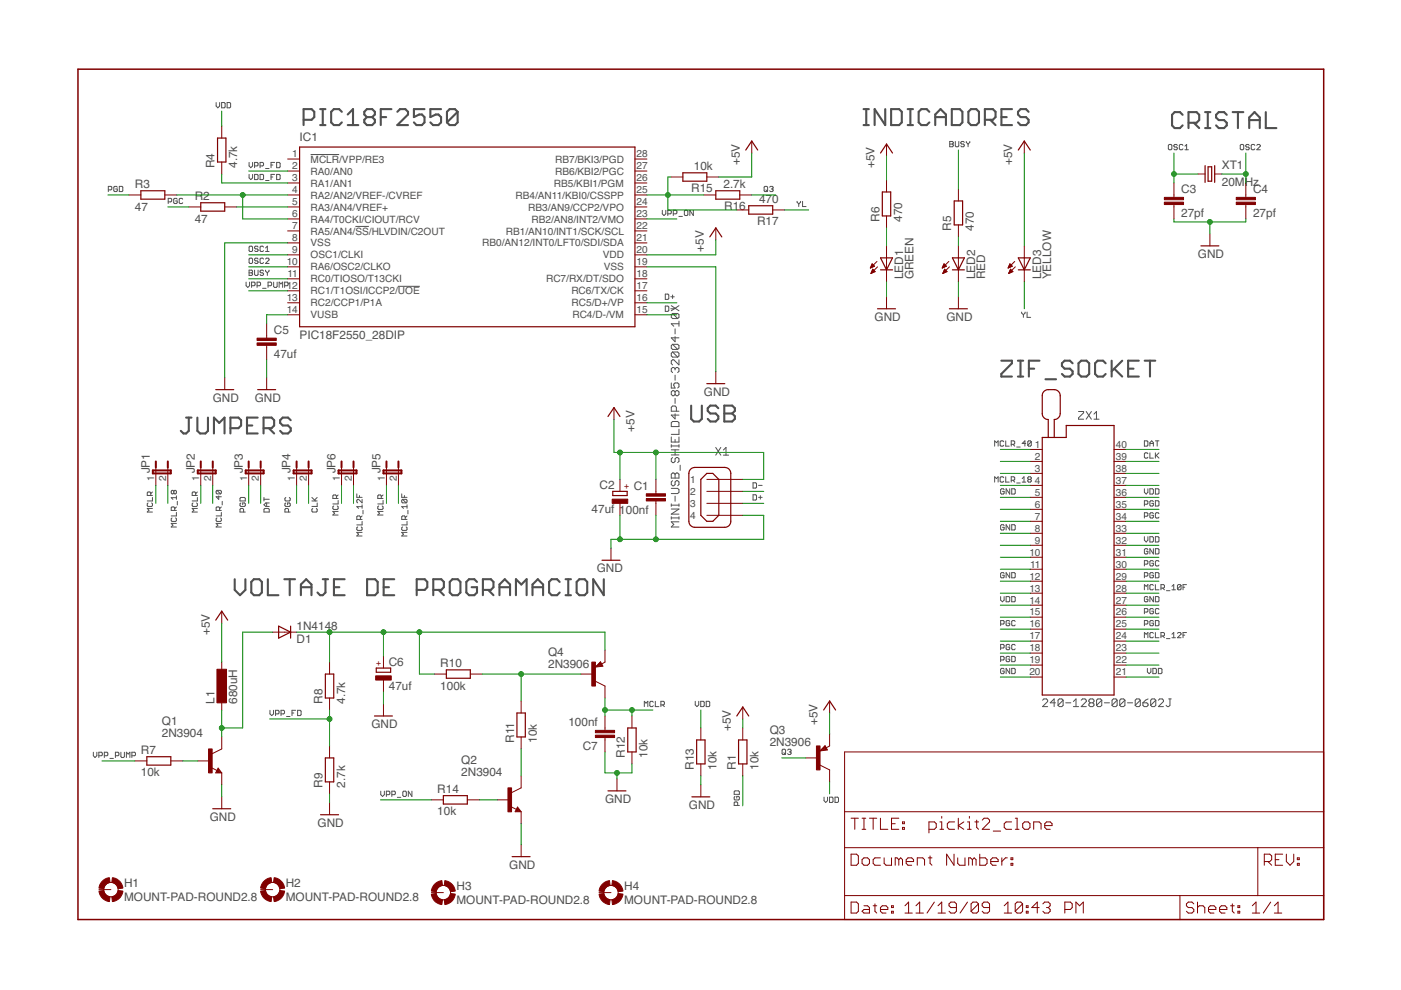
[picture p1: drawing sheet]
<svg xmlns="http://www.w3.org/2000/svg" width="297mm" height="210mm" viewBox="0 0 297 210" stroke-linecap="round" stroke-linejoin="round" font-family="sans-serif">
<defs><g id="words">
<g font-size="2.5" fill="#505050">
<text x="63.5" y="29.9">IC1</text>
<text x="45.5" y="35.6" transform="rotate(-90 45.5 35.6)">R4</text>
<text x="50.3" y="35.6" transform="rotate(-90 50.3 35.6)">4.7k</text>
<text x="156.8" y="35" transform="rotate(-90 156.8 35)">+5V</text>
<text x="185.4" y="35.6" transform="rotate(-90 185.4 35.6)">+5V</text>
<text x="214.6" y="35" transform="rotate(-90 214.6 35)">+5V</text>
<text x="259.1" y="35.9">XT1</text>
<text x="28.6" y="39.8">R3</text>
<text x="146.6" y="40.8">R15</text>
<text x="147.1" y="36">10k</text>
<text x="153.4" y="39.8">2.7k</text>
<text x="250.4" y="41">C3</text>
<text x="259.1" y="39.4">20MHz</text>
<text x="265.7" y="41">C4</text>
<text x="28.6" y="44.6">47</text>
<text x="41.3" y="47.2">47</text>
<text x="41.3" y="42.4">R2</text>
<text x="153.5" y="44.6">R16</text>
<text x="160.5" y="47.8">R17</text>
<text x="160.9" y="43">470</text>
<text x="186.5" y="47.1" transform="rotate(-90 186.5 47.1)">R6</text>
<text x="191.3" y="47.1" transform="rotate(-90 191.3 47.1)">470</text>
<text x="250.4" y="46">27pf</text>
<text x="265.7" y="46">27pf</text>
<text x="149.2" y="53.4" transform="rotate(-90 149.2 53.4)">+5V</text>
<text x="201.7" y="49" transform="rotate(-90 201.7 49)">R5</text>
<text x="206.5" y="49" transform="rotate(-90 206.5 49)">470</text>
<text x="191.5" y="59.2" transform="rotate(-90 191.5 59.2)">LED1</text>
<text x="193.7" y="59.2" transform="rotate(-90 193.7 59.2)">GREEN</text>
<text x="206.7" y="59.2" transform="rotate(-90 206.7 59.2)">LED2</text>
<text x="208.9" y="59.2" transform="rotate(-90 208.9 59.2)">RED</text>
<text x="220.7" y="59.2" transform="rotate(-90 220.7 59.2)">LED3</text>
<text x="222.9" y="59.2" transform="rotate(-90 222.9 59.2)">YELLOW</text>
<text x="254" y="54.7">GND</text>
<text x="58.1" y="70.8">C5</text>
<text x="63.5" y="71.8">PIC18F2550_28DIP</text>
<text x="185.4" y="68">GND</text>
<text x="200.7" y="68">GND</text>
<text x="58.1" y="75.9">47uf</text>
<text x="149.2" y="83.9">GND</text>
<text x="45.1" y="85.1">GND</text>
<text x="54" y="85.1">GND</text>
<text x="134.5" y="91.5" transform="rotate(-90 134.5 91.5)">+5V</text>
<text x="31.8" y="100.4" transform="rotate(-90 31.8 100.4)">JP1</text>
<text x="41.3" y="100.4" transform="rotate(-90 41.3 100.4)">JP2</text>
<text x="51.5" y="100.4" transform="rotate(-90 51.5 100.4)">JP3</text>
<text x="61.6" y="100.4" transform="rotate(-90 61.6 100.4)">JP4</text>
<text x="71.1" y="100.4" transform="rotate(-90 71.1 100.4)">JP6</text>
<text x="80.7" y="100.4" transform="rotate(-90 80.7 100.4)">JP5</text>
<text x="127.1" y="103.7">C2</text>
<text x="134.3" y="103.8">C1</text>
<text x="125.4" y="108.8">47uf 100nf</text>
<text x="126.5" y="121.3">GND</text>
<text x="44.5" y="134.7" transform="rotate(-90 44.5 134.7)">+5V</text>
<text x="62.9" y="133.5">1N4148</text>
<text x="62.9" y="136.3">D1</text>
<text x="82.4" y="141.2">C6</text>
<text x="93.4" y="141.4">R10</text>
<text x="116.2" y="141.6">2N3906</text>
<text x="116.2" y="139.1">Q4</text>
<text x="45.5" y="149.3" transform="rotate(-90 45.5 149.3)">L1</text>
<text x="50.3" y="149.3" transform="rotate(-90 50.3 149.3)">680uH</text>
<text x="68.4" y="149.3" transform="rotate(-90 68.4 149.3)">R8</text>
<text x="73.2" y="149.3" transform="rotate(-90 73.2 149.3)">4.7k</text>
<text x="82.4" y="146.2">47uf</text>
<text x="93.4" y="146.2">100k</text>
<text x="34.3" y="153.7">Q1</text>
<text x="78.8" y="154.3">GND</text>
<text x="120.5" y="154">100nf</text>
<text x="154.9" y="155" transform="rotate(-90 154.9 155)">+5V</text>
<text x="163.2" y="155.6">Q3</text>
<text x="173.4" y="153.7" transform="rotate(-90 173.4 153.7)">+5V</text>
<text x="29.9" y="159.8">R7</text>
<text x="34.3" y="156.2">2N3904</text>
<text x="97.8" y="162">Q2</text>
<text x="109" y="157.5" transform="rotate(-90 109 157.5)">R11</text>
<text x="113.8" y="157.5" transform="rotate(-90 113.8 157.5)">10k</text>
<text x="123.6" y="159">C7</text>
<text x="132.5" y="160.7" transform="rotate(-90 132.5 160.7)">R12</text>
<text x="137.3" y="160.7" transform="rotate(-90 137.3 160.7)">10k</text>
<text x="163.2" y="158.2">2N3906</text>
<text x="29.9" y="164.6">10k</text>
<text x="68.4" y="167" transform="rotate(-90 68.4 167)">R9</text>
<text x="73.2" y="167" transform="rotate(-90 73.2 167)">2.7k</text>
<text x="97.8" y="164.5">2N3904</text>
<text x="147.1" y="163.2" transform="rotate(-90 147.1 163.2)">R13</text>
<text x="151.9" y="163.2" transform="rotate(-90 151.9 163.2)">10k</text>
<text x="156" y="163.2" transform="rotate(-90 156 163.2)">R1</text>
<text x="160.8" y="163.2" transform="rotate(-90 160.8 163.2)">10k</text>
<text x="92.7" y="172.9">10k</text>
<text x="92.7" y="168.1">R14</text>
<text x="128.3" y="170.2">GND</text>
<text x="146.1" y="171.5">GND</text>
<text x="44.5" y="174">GND</text>
<text x="67.3" y="175.3">GND</text>
<text x="108" y="184.2">GND</text>
<text x="26.3" y="191.1">MOUNT-PAD-ROUND2.8</text>
<text x="26.3" y="188">H1</text>
<text x="60.6" y="191.1">MOUNT-PAD-ROUND2.8</text>
<text x="60.6" y="188">H2</text>
<text x="96.8" y="191.7">MOUNT-PAD-ROUND2.8</text>
<text x="96.8" y="188.7">H3</text>
<text x="132.3" y="191.7">MOUNT-PAD-ROUND2.8</text>
<text x="132.3" y="188.7">H4</text>
</g>
<g font-size="2.1" fill="#505050">
<text x="62" y="33.4">1</text>
<text x="62" y="35.9">2</text>
<text x="65.9" y="34.5">MCLR/VPP/RE3</text>
<text x="117.7" y="34.5">RB7/BKI3/PGD</text>
<text x="135" y="35.9">27</text>
<text x="135" y="33.4">28</text>
<text x="62" y="38.4">3</text>
<text x="62" y="41">4</text>
<text x="65.9" y="37">RA0/AN0</text>
<text x="65.9" y="39.6">RA1/AN1</text>
<text x="117.4" y="39.6">RB5/KBI1/PGM</text>
<text x="117.7" y="37">RB6/KBI2/PGC</text>
<text x="135" y="41">25</text>
<text x="135" y="38.4">26</text>
<text x="62" y="43.5">5</text>
<text x="62" y="46.1">6</text>
<text x="65.9" y="42.1">RA2/AN2/VREF-/CVREF</text>
<text x="65.9" y="44.6">RA3/AN4/VREF+</text>
<text x="65.9" y="47.2">RA4/T0CKI/CIOUT/RCV</text>
<text x="109.3" y="42.1">RB4/AN11/KBI0/CSSPP</text>
<text x="112" y="44.6">RB3/AN9/CCP2/VPO</text>
<text x="112.7" y="47.2">RB2/AN8/INT2/VMO</text>
<text x="135" y="46.1">23</text>
<text x="135" y="43.5">24</text>
<text x="62" y="51.1">8</text>
<text x="62" y="48.6">7</text>
<text x="62" y="53.7">9</text>
<text x="65.9" y="52.3">VSS</text>
<text x="65.9" y="49.7">RA5/AN4/SS/HLVDIN/C2OUT</text>
<text x="102.2" y="52.3">RB0/AN12/INT0/LFT0/SDI/SDA</text>
<text x="107.2" y="49.7">RB1/AN10/INT1/SCK/SCL</text>
<text x="135" y="53.7">20</text>
<text x="135" y="51.1">21</text>
<text x="135" y="48.6">22</text>
<text x="60.8" y="56.2">10</text>
<text x="60.9" y="58.8">11</text>
<text x="65.9" y="54.8">OSC1/CLKI</text>
<text x="65.9" y="57.3">RA6/OSC2/CLKO</text>
<text x="65.9" y="59.9">RC0/TIOSO/T13CKI</text>
<text x="115.8" y="59.9">RC7/RX/DT/SDO</text>
<text x="127.8" y="54.8">VDD</text>
<text x="128" y="57.3">VSS</text>
<text x="135" y="58.8">18</text>
<text x="135" y="56.2">19</text>
<text x="60.8" y="61.3">12</text>
<text x="60.8" y="63.8">13</text>
<text x="65.9" y="62.4">RC1/T1OSI/ICCP2/UOE</text>
<text x="65.9" y="65">RC2/CCP1/P1A</text>
<text x="121.1" y="62.4">RC6/TX/CK</text>
<text x="121.2" y="65">RC5/D+/VP</text>
<text x="135" y="63.8">16</text>
<text x="135" y="61.3">17</text>
<text x="60.8" y="66.4">14</text>
<text x="65.9" y="67.5">VUSB</text>
<text x="121.4" y="67.5">RC4/D-/VM</text>
<text x="135" y="66.4">15</text>
<text x="219.4" y="94.9">1</text>
<text x="236.6" y="94.9">40</text>
<text x="32.7" y="101.9" transform="rotate(-90 32.7 101.9)">1</text>
<text x="35.2" y="101.9" transform="rotate(-90 35.2 101.9)">2</text>
<text x="42.2" y="101.9" transform="rotate(-90 42.2 101.9)">1</text>
<text x="44.8" y="101.9" transform="rotate(-90 44.8 101.9)">2</text>
<text x="52.4" y="101.9" transform="rotate(-90 52.4 101.9)">1</text>
<text x="54.9" y="101.9" transform="rotate(-90 54.9 101.9)">2</text>
<text x="62.5" y="101.9" transform="rotate(-90 62.5 101.9)">1</text>
<text x="65.1" y="101.9" transform="rotate(-90 65.1 101.9)">2</text>
<text x="72.1" y="101.9" transform="rotate(-90 72.1 101.9)">1</text>
<text x="74.6" y="101.9" transform="rotate(-90 74.6 101.9)">2</text>
<text x="81.6" y="101.9" transform="rotate(-90 81.6 101.9)">1</text>
<text x="84.1" y="101.9" transform="rotate(-90 84.1 101.9)">2</text>
<text x="219.4" y="97.5">2</text>
<text x="219.4" y="100">3</text>
<text x="236.6" y="100">38</text>
<text x="236.6" y="97.5">39</text>
<text x="146.3" y="102.4">1</text>
<text x="146.3" y="105">2</text>
<text x="146.3" y="107.5">3</text>
<text x="219.4" y="102.6">4</text>
<text x="219.4" y="105.1">5</text>
<text x="219.4" y="107.6">6</text>
<text x="236.6" y="107.6">35</text>
<text x="236.6" y="105.1">36</text>
<text x="236.6" y="102.6">37</text>
<text x="146.3" y="110">4</text>
<text x="219.4" y="110.2">7</text>
<text x="219.4" y="112.7">8</text>
<text x="236.6" y="112.7">33</text>
<text x="236.6" y="110.2">34</text>
<text x="218.2" y="117.8">10</text>
<text x="219.4" y="115.3">9</text>
<text x="236.6" y="117.8">31</text>
<text x="236.6" y="115.3">32</text>
<text x="218.2" y="122.9">12</text>
<text x="218.2" y="125.4">13</text>
<text x="218.4" y="120.3">11</text>
<text x="236.6" y="125.4">28</text>
<text x="236.6" y="122.9">29</text>
<text x="236.6" y="120.3">30</text>
<text x="218.2" y="128">14</text>
<text x="218.2" y="130.5">15</text>
<text x="236.6" y="130.5">26</text>
<text x="236.6" y="128">27</text>
<text x="218.2" y="133">16</text>
<text x="218.2" y="135.6">17</text>
<text x="236.6" y="135.6">24</text>
<text x="236.6" y="133">25</text>
<text x="218.2" y="138.1">18</text>
<text x="218.2" y="140.7">19</text>
<text x="218.2" y="143.2">20</text>
<text x="236.6" y="143.2">21</text>
<text x="236.6" y="140.7">22</text>
<text x="236.6" y="138.1">23</text>
</g>
<g font-size="1.8" fill="#800000">
<text x="133.3" y="103.8" transform="rotate(-90 133.3 103.8)">+</text>
<text x="80.7" y="141.2" transform="rotate(-90 80.7 141.2)">+</text>
</g>
</g></defs>
<g fill="none" stroke="#505050" stroke-width=".44">
<path d="M64.4 25.4h1.7l.5-.6v-1.1l-.5-.6h-1.7v3.4M67.9 23.1h1.1M67.9 26.5h1.1M68.4 23.1v3.4M72.5 23.7l-.6-.6h-1.1l-.6 .6v2.3l.6 .5h1.1l.6-.5M73.7 26.5h2.3M73.7 24.3l1.1-1.2v3.4M77.8 24.8l-.6-.5v-.6l.6-.6h1.1l.6 .6v.6l-.6 .5M77.8 24.8l-.6 .6v.6l.6 .5h1.1l.6-.5v-.6l-.6-.6M77.8 24.8h1.1M80.7 24.8h1.2M83 23.1h-2.3v3.4"/>
<path d="M84.2 23.7l.6-.6h1.1l.6 .6v.6l-2.3 2.2h2.3M90 23.1h-2.2v1.7l1.1-.5h.6l.5 .5v1.2l-.5 .5h-1.2l-.5-.5M93.5 23.1h-2.3v1.7l1.2-.5h.5l.6 .5v1.2l-.6 .5h-1.1l-.6-.5M97 23.7l-.5-.6h-1.2l-.5 .6v2.3M97 23.7v2.3l-.5 .5h-1.2l-.5-.5M97 23.7l-2.2 2.3M183.1 23.1h1.1M183.1 26.5h1.1M183.7 23.1v3.4M187.7 23.1v3.4l-2.3-3.4v3.4M188.9 23.1h1.7l.6 .6v2.3l-.6 .5h-1.7zM192.4 23.1h1.2"/>
<path d="M192.4 26.5h1.2M193 23.1v3.4M197 23.7l-.5-.6h-1.2l-.5 .6v2.3l.5 .5h1.2l.5-.5M198.3 24.8h2.3M198.3 26.5v-2.2l1.1-1.2 1.2 1.2v2.2M201.8 23.1h1.7l.5 .6v2.3l-.5 .5h-1.7zM205.9 23.1h1.1l.6 .6v2.3l-.6 .5h-1.1l-.6-.5v-2.3zM208.8 25.4h1.7l.6-.6v-1.1l-.6-.6h-1.7v3.4M210 25.4l1.1 1.1M212.3 24.8h1.1M214.6 23.1h-2.3v3.4h2.3M218.1 23.7l-.6-.6h-1.1l-.6 .6v.6l.6 .5h1.1l.6 .6v.6l-.6 .5h-1.1l-.6-.5"/>
<path d="M250.7 24.3l-.5-.5h-1.2l-.5 .5v2.3l.5 .6h1.2l.5-.6M252 26h1.7l.6-.5v-1.2l-.6-.5h-1.7v3.4M253.1 26l1.2 1.2M255.5 23.8h1.1M255.5 27.2h1.1M256.1 23.8v3.4M260.1 24.3l-.6-.5h-1.1l-.6 .5v.6l.6 .6h1.1l.6 .5v.6l-.6 .6h-1.1l-.6-.6M261.3 23.8h2.3M262.5 23.8v3.4M264.9 25.5h2.2M264.9 27.2v-2.3l1.1-1.1 1.1 1.1v2.3M268.4 23.8v3.4h2.2"/>
<path d="M212.3 76.5h2.2v.5l-2.2 2.3v.5h2.2M215.8 76.5h1.1M215.8 79.8h1.1M216.4 76.5v3.3M218.1 78.2h1.2M220.4 76.5h-2.3v3.3M227.4 77l-.6-.5h-1.1l-.6 .5v.6l.6 .6h1.1l.6 .5v.6l-.6 .5h-1.1l-.6-.5M228.7 77l.5-.5h1.2l.5 .5v2.3l-.5 .5h-1.2l-.5-.5zM234.4 77l-.5-.5h-1.2l-.5 .5v2.3l.5 .5h1.2l.5-.5M235.7 76.5v3.3M236.2 78.2l1.7 1.6M237.9 76.5l-2.2 2.2"/>
<path d="M239.2 78.2h1.1M241.4 76.5h-2.2v3.3h2.2M242.7 76.5h2.2M243.8 76.5v3.3M39.5 88.5h1.1M40 88.5v2.9l-.5 .5h-.6l-.6-.5M41.8 88.5v2.9l.6 .5h1.1l.6-.5v-2.9M45.4 91.9v-3.4l1.1 1.2 1.1-1.2v3.4M48.9 90.8h1.6l.6-.6v-1.1l-.6-.6h-1.6v3.4M52.4 90.2h1.1M54.6 88.5h-2.2v3.4h2.2M55.9 90.8h1.7l.5-.6v-1.1l-.5-.6h-1.7v3.4"/>
<path d="M57 90.8l1.1 1.1M61.6 89.1l-.5-.6h-1.2l-.5 .6v.6l.5 .5h1.2l.5 .6v.6l-.5 .5h-1.2l-.5-.5M146.5 86v2.8l.6 .6h1.1l.6-.6v-2.8M152.3 86.6l-.6-.6h-1.1l-.5 .6v.5l.5 .6h1.1l.6 .5v.6l-.6 .6h-1.1l-.5-.6M153.6 86h1.6l.6 .6v.5l-.6 .6 .6 .5v.6l-.6 .6h-1.6zM153.6 87.7h1.6M221.7 80.4h2.2M49.8 122.8v2.3l1.1 1.1 1.1-1.1v-2.3M53.8 122.8h1.2l.5 .6v2.2l-.5 .6h-1.2l-.5-.6v-2.2zM56.8 122.8v3.4h2.2M60.3 122.8h2.2M61.4 122.8v3.4"/>
<path d="M63.8 126.2v-2.3l1.1-1.1 1.1 1.1v2.3M63.8 124.5h2.2M68.4 122.8h1.2M69 122.8v2.8l-.6 .6h-.5l-.6-.6M70.8 124.5h1.1M73.1 122.8h-2.3v3.4h2.3M77.8 122.8h1.7l.6 .6v2.2l-.6 .6h-1.7zM81.3 124.5h1.2M83.6 122.8h-2.3v3.4h2.3M88.3 125.1h1.7l.6-.6v-1.1l-.6-.6h-1.7v3.4M91.9 125.1h1.7l.5-.6v-1.1l-.5-.6h-1.7v3.4M93 125.1l1.1 1.1"/>
<path d="M95.9 122.8h1.1l.6 .6v2.2l-.6 .6h-1.1l-.5-.6v-2.2zM101.1 123.4l-.5-.6h-1.2l-.5 .6v2.2l.5 .6h1.2l.5-.6v-1.1h-1.1M102.4 125.1h1.7l.5-.6v-1.1l-.5-.6h-1.7v3.4M103.5 125.1l1.1 1.1M105.9 124.5h2.2M105.9 126.2v-2.3l1.1-1.1 1.1 1.1v2.3M109.4 126.2v-3.4l1.1 1.1 1.2-1.1v3.4M112.9 124.5h2.2M112.9 126.2v-2.3l1.1-1.1 1.1 1.1v2.3M118.7 123.4l-.6-.6h-1.1l-.6 .6v2.2l.6 .6h1.1l.6-.6M119.9 122.8h1.2M119.9 126.2h1.2"/>
<path d="M120.5 122.8v3.4M122.8 122.8h1.2l.5 .6v2.2l-.5 .6h-1.2l-.5-.6v-2.2zM128 122.8v3.4l-2.2-3.4v3.4"/>
</g>
<g fill="none" stroke="#505050" stroke-width=".21">
<path d="M24.9 39.7l-.2-.2-.6 .2v.7l.2 .2 .6-.2v-.3h-.4M25.3 39.5h.6l.1 .2v.7l-.1 .2h-.6zM45.8 21.7v.8l.4 .4 .4-.4v-.8M47 21.7h.5l.2 .2v.8l-.2 .2h-.5zM48.2 21.7h.5l.2 .2v.8l-.2 .2h-.5zM52.8 34.4v.8l.4 .4 .4-.4v-.8M52.8 37v.7l.4 .4 .4-.4v-.7M54 35.2h.5l.2-.2v-.4l-.2-.2h-.5v1.2M54 37h.5l.2 .1v.8l-.2 .2h-.5zM55.1 35.2h.6l.2-.2v-.4l-.2-.2h-.6v1.2M55.1 37h.6l.2 .1v.8l-.2 .2h-.6zM56.3 35.7h.7"/>
<path d="M56.3 38.3h.7M57.5 35h.3M57.5 37.5h.3M58.2 34.4h-.7v1.2M58.2 37h-.7v1.1M58.7 34.4h.5l.2 .2v.8l-.2 .2h-.5zM58.7 37h.5l.2 .1v.8l-.2 .2h-.5zM65.8 32.8h6.1M162.2 39.5h.4l.2 .2v.7l-.2 .2h-.4l-.2-.2v-.7zM163.2 39.7l.5-.2 .2 .2-.2 .4M201.4 30h.5l.2 .2-.2 .3 .2 .4-.2 .2h-.5zM201.4 30.5h.5"/>
<path d="M202.5 30v.9l.2 .2h.4l.2-.2v-.9M204.4 30.2l-.1-.2h-.4l-.2 .4 .2 .1h.4l.1 .4-.1 .2h-.4l-.2-.2M204.9 30v.2l.4 .3M205.3 30.5v.6M205.6 30l-.3 .5M247.9 30.6h.4l.2 .2v.8l-.2 .1h-.4l-.2-.1v-.8zM249.6 30.8l-.2-.2h-.3l-.2 .2 .2 .4h.3l.2 .2-.2 .3h-.3l-.2-.1M250.8 30.8l-.2-.2h-.4l-.2 .2v.8l.2 .1h.4l.2-.1M251.2 31.7h.8M251.2 31l.4-.4v1.1M263.1 30.6h.4l.2 .2v.8l-.2 .1h-.4l-.1-.1v-.8zM264.9 30.8l-.2-.2h-.4l-.2 .4 .2 .2h.4l.2 .4-.2 .1h-.4l-.2-.1"/>
<path d="M266 30.8l-.1-.2h-.4l-.2 .2v.8l.2 .1h.4l.1-.1M266.5 30.8l.1-.2h.4l.2 .2-.7 .9h.7M23 40.3h.5l.2-.2v-.4l-.2-.2h-.5v1.1M35.7 42.8h.5l.2-.2v-.4l-.2-.1h-.5v1.1M37.6 42.2l-.2-.1-.6 .1v.8l.2 .2 .6-.2v-.4h-.4M38.7 42.2l-.1-.1h-.4l-.2 .1v.8l.2 .2h.4l.1-.2M52.2 59.8v.8l.3 .3 .4-.3v-.8M52.8 57.3h.6l.2 .2-.2 .3 .2 .4-.2 .2h-.6zM52.8 57.8h.6M53 52.2h.4l.2 .2v.7l-.2 .2h-.4l-.2-.2v-.7zM53 54.7h.4l.2 .2v.8l-.2 .2h-.4l-.2-.2v-.8zM54 57.3v.9l.2 .2h.3l.2-.2v-.9"/>
<path d="M54.7 52.4l-.2-.2h-.3l-.2 .2 .2 .4h.3l.2 .2-.2 .3-.5-.2M54.7 54.9l-.2-.2h-.3l-.2 .4 .2 .2h.3l.2 .4-.2 .2h-.3l-.2-.2M55.9 52.4l-.2-.2h-.4l-.2 .2v.7l.2 .2 .6-.2M55.9 54.9l-.2-.2h-.4l-.2 .2v.8l.2 .2h.4l.2-.2M55.9 57.5l-.2-.2h-.4l-.2 .4 .2 .1h.4l.2 .4-.2 .2h-.4l-.2-.2M56.3 53.3h.7M56.3 52.6l.4-.4v1.1M56.3 54.9l.2-.2h.4l.1 .2v.2l-.7 .8h.7M56.3 57.3l.4 .5M56.7 57.8v.6M57 57.3l-.3 .5M58 59.8v.9l.2 .2h.4l.2-.2v-.9"/>
<path d="M75.4 48h2.8M140.4 44.6v.7l.4 .4 .4-.4v-.7M141.6 45.3h.5l.2-.2v-.3l-.2-.2h-.5v1.1M142.7 45.3h.6l.2-.2v-.3l-.2-.2h-.6v1.1M143.9 45.9h.8M145.1 44.8l.2-.2 .5 .2v.7l-.2 .2-.5-.2zM147 44.6v1.1l-.7-1.1v1.1M162.4 40.3l.4 .3M163.5 40.1h.2M163.7 40.1l.2 .2-.2 .3-.5-.2M169 42.7l.4 .5M169.4 43.2v.6"/>
<path d="M169.7 42.7l-.3 .5M170.2 42.7v1.1h.7M53.3 60.6h.6l.2-.2v-.4l-.2-.2h-.6v1.1M54.5 60.6h.6l.1-.2v-.4l-.1-.2h-.6v1.1M55.7 61.1h.7M56.8 60.6h.6l.2-.2v-.4l-.2-.2h-.6v1.1M59.2 60.9v-1.1l.4 .4 .3-.4v1.1M60.3 60.6h.6l.2-.2v-.4l-.2-.2h-.6v1.1M84.4 60.7h4.6M141.1 64.9h.5l.2 .2v.7l-.2 .2h-.5zM141.1 62.4h.5l.2 .1v.8l-.2 .2h-.5zM142.2 65.5h.8"/>
<path d="M142.2 62.9h.8M142.3 64.8l1.7 1.1M142.6 66.5h1.1l.3 .2v.6l-.3 .2M142.6 73h1.1l.3 .3v.5l-.3 .3M142.6 74.6h1.1l.3 .3v.6l-.3 .2M142.6 66.5l-.3 .2v.6l.3 .2h1.1M142.6 73l-.3 .3v.5l.3 .3h1.1M142.6 74.6l-.3 .3v.6l.3 .2h1.1M142.6 74.6l1.1 1.1M142.6 73l1.1 1.1M142.6 66.5l1.1 1M142.6 62.5v.8"/>
<path d="M143.1 78.2l.3-.3h.3l.3 .3v.5l-.3 .3M143.1 78.2l-.2-.3h-.3l-.3 .3v.5l.3 .3M143.1 69.7v1.1M143.1 71.4v1.1l-.8-.9h1.7M143.1 78.2v.2M143.1 79.5v1.1M144 68.1v1.1M144 76.3v1.1l-1.1-1.1h-.3l-.3 .2v.6l.3 .3M144 68.6h-1.7l.6 .6M144 64.8l-1.7 1.1M216.6 66.2l.4 .5M217 66.7v.6"/>
<path d="M217.3 66.2l-.3 .5M217.8 66.2v1.1h.7M142.3 81.2v1.1h.8l-.2-.9 .2-.2h.6l.3 .2v.6l-.3 .3M142.3 89.6l.3-.2h1.1l.3 .2v.8h-1.7zM142.3 92.6v1.1h1.7v-1.1M142.3 94.3v.5M142.3 96.5h1.7M142.3 95.4h1.7M142.3 94.6h1.7M142.6 97l-.3 .3v.5l.3 .3h.3l.2-.3v-.5l.3-.3h.3l.3 .3v.5l-.3 .3M143.1 83.1l.3-.3h.3l.3 .3v.5l-.3 .3h-.3l-.3-.3M143.1 83.1l-.2-.3h-.3l-.3 .3v.5l.3 .3h.3l.2-.3"/>
<path d="M143.1 83.1v.5M143.1 84.5v1M143.1 87.7v1.1l-.8-.8h1.7M143.1 93.2v.5M143.1 95.4v1.1M143.4 87.2v-.8l-.3-.3h-.5l-.3 .3v.8h1.7M144 91v1.1h-1.7M144 94.3v.5M144.2 98.6v1.1M151.7 94.9l1.1 1.6M152.8 94.9l-1.1 1.6M153.4 95.4l.5-.5v1.6"/>
<path d="M153.4 96.5h1.1M210.9 94.6v-1.1l.4 .4 .3-.4v1.1M212.8 93.7l-.2-.2h-.4l-.2 .2v.7l.2 .2h.4l.2-.2M213.2 93.5v1.1h.8M214.4 94.2h.5l.2-.2v-.3l-.2-.2h-.5v1.1M214.8 94.2l.3 .4M215.6 94.8h.7M217.5 94h-.8l.6-.5v1.1M218.7 93.7v.7l-.2 .2h-.4l-.2-.2M218.7 93.7l-.2-.2h-.4l-.2 .2v.7M218.7 93.7l-.8 .7M228.7 87.2h1v.3l-1 1.1v.3h1"/>
<path d="M230.3 87.2l1.1 1.7M231.4 87.2l-1.1 1.7M231.9 87.8l.6-.6v1.7M231.9 88.9h1.1M242.6 93.5h.6l.2 .2v.7l-.2 .2h-.6zM243.4 96.2l-.2-.2h-.4l-.2 .2v.7l.2 .2h.4l.2-.2M243.8 94.6v-.7l.4-.4 .3 .4v.7M243.8 96v1.1h.7M243.8 94h.7M245 96v1.1M245 93.5h.7M245.2 96.6l.5 .5"/>
<path d="M245.3 93.5v1.1M245.7 96l-.7 .8M31.4 106.6l-.2 .2v.4l.2 .2h.8l.1-.2v-.4l-.1-.2M32 105.1v-.6l-.2-.2h-.4l-.2 .2v.6h1.1M32.3 107.8h-1.1l.4 .4-.4 .4h1.1M32.3 105.5v.7h-1.1M32.3 104.3l-.3 .4M36.5 109.8l-.2 .2v.4l.2 .2h.7l.2-.2v-.4l-.2-.2M36.9 104.2l-.2-.2-.4 .2 .2 .5 .4-.2M36.9 104.2l.1-.2 .4 .2-.2 .5-.3-.2M36.9 104.2v.3M37 108.2v-.5l-.1-.2h-.4l-.2 .2v.5h1.1"/>
<path d="M37.4 111h-1.1l.4 .4-.4 .3h1.1M37.4 108.6v.8h-1.1M37.4 105.1v.8M37.4 107.5l-.4 .3M37.4 105.5h-1.1l.4 .4M37.6 106.3v.8M40.9 106.6l-.2 .2v.4l.2 .2h.8l.1-.2v-.4l-.1-.2M41.5 105.1v-.6l-.2-.2h-.4l-.2 .2v.6h1.1M41.8 107.8h-1.1l.4 .4-.4 .4h1.1M41.8 105.5v.7h-1.1M41.8 104.3l-.3 .4M46 104l-.2 .2 .2 .5h.8"/>
<path d="M46 109.8l-.2 .2v.4l.2 .2h.8l.1-.2v-.4l-.1-.2M46 104h.8l.1 .2-.1 .5M46 104l.8 .7M46.4 105.1v.8l-.6-.6h1.1M46.6 108.2v-.5l-.2-.2h-.4l-.2 .2v.5h1.1M46.9 111h-1.1l.4 .4-.4 .3h1.1M46.9 108.6v.8h-1.1M46.9 107.5l-.3 .3M47.1 106.3v.8M50.9 105.7l.2-.2h.7l.2 .2v.5h-1.1zM51.1 106.6l-.2 .2v.4l.2 .2h.7l.2-.2v-.4l-.2-.2h-.3v.4M51.6 108.6v-.6l-.1-.2h-.4l-.2 .2v.6h1.1"/>
<path d="M56 108l.2-.2h.7l.2 .2v.6h-1.1zM56 105.5v.7M56 105.9h1.1M56.5 106.6v.8M57.1 106.6h-.8l-.3 .4 .3 .4h.8M60.6 106.6l-.2 .2v.4l.2 .2h.7l.2-.2v-.4l-.2-.2h-.3v.4M60.6 105.5l-.2 .2v.3l.2 .2h.7l.2-.2v-.3l-.2-.2M61.2 108.6v-.6l-.2-.2h-.4l-.2 .2v.6h1.1M66.1 106.2h1.1M66.1 105.5l.8 .7M66.3 107.8l-.2 .2v.4l.2 .2h.8l.1-.2v-.4l-.1-.2M67.2 106.6v.8h-1.1"/>
<path d="M67.2 105.5l-.5 .5M70.8 107.3l-.2 .2v.3l.2 .2h.7l.2-.2v-.3l-.2-.2M71.3 105.7v-.6l-.2-.2h-.3l-.2 .2v.6h1.1M71.7 108.4h-1.1l.4 .4-.4 .4h1.1M71.7 106.1v.7h-1.1M71.7 104.9l-.4 .4M75.6 104.7v.8h1.2M75.8 111.7l-.2 .2v.4l.2 .2h.8l.2-.2v-.4l-.2-.2M76.2 105.1v.4M76.4 110.1v-.5l-.2-.2h-.4l-.2 .2v.5h1.2M76.8 112.9h-1.2l.4 .4-.4 .3h1.2M76.8 105.9v.7l-.8-.7-.4 .2v.3l.2 .2"/>
<path d="M76.8 110.6v.7h-1.2M76.8 107.4h-1.2l.4 .4M76.8 107v.8M76.8 109.4l-.4 .3M77 108.2v.8M80.3 107.3l-.2 .2v.3l.2 .2h.7l.2-.2v-.3l-.2-.2M80.8 105.7v-.6l-.1-.2h-.4l-.2 .2v.6h1.1M81.2 108.4h-1.1l.4 .4-.4 .4h1.1M81.2 106.1v.7h-1.1M81.2 104.9l-.4 .4M85.2 104.7v.8h1.1M85.4 105.9h.7l.2 .2v.3l-.2 .2"/>
<path d="M85.4 111.7l-.2 .2v.4l.2 .2h.7l.2-.2v-.4l-.2-.2M85.4 105.9l-.2 .2v.3l.2 .2h.7M85.4 105.9l.7 .7M85.7 105.1v.4M85.9 110.1v-.5l-.2-.2h-.3l-.2 .2v.5h1.1M86.3 112.9h-1.1l.4 .4-.4 .3h1.1M86.3 107v.8M86.3 110.6v.7h-1.1M86.3 109.4l-.4 .3M86.3 107.4h-1.1l.4 .4M86.5 108.2v.8M142.3 100.5l.3-.2h.3l.2 .2 .3-.2h.3l.3 .2v.9h-1.7z"/>
<path d="M142.3 103.5h1.4l.3 .3v.6l-.3 .2h-1.4M142.3 109.8h1.7M142.3 106.8v.6M142.3 109.6v.5M142.3 107.9h1.7l-1.7 1.1h1.7M142.3 107.1h1.7M142.6 101.9l-.3 .3v.5l.3 .3h.3l.2-.3v-.5l.3-.3h.3l.3 .3v.5l-.3 .3M143.1 100.5v.9M143.1 105.2v1.1M144 110.6h-1.7l.6 .6-.6 .5h1.7M144 106.8v.6M144 109.6v.5"/>
<path d="M159.7 102.4h.5l.2 .2v.7l-.2 .2h-.5zM159.7 104.9h.5l.2 .2v.7l-.2 .2h-.5zM160.8 102.9h.8M160.8 105.5h.8M161.2 105.1v.7M210.9 102.2v-1.1l.4 .4 .3-.4v1.1M212.8 101.3l-.2-.2h-.4l-.2 .2v.7l.2 .2h.4l.2-.2M212.9 103.8l-.2-.2h-.4l-.1 .2v.8l.1 .2h.4l.2-.2v-.4h-.4M212.9 111.4l-.2-.1h-.4l-.1 .1v.8l.1 .2h.4l.2-.2v-.4h-.4M213.2 101.1v1.1h.8M214.1 103.6v1.2l-.8-1.2v1.2M214.1 111.3v1.1l-.8-1.1v1.1"/>
<path d="M214.4 101.8h.5l.2-.2v-.3l-.2-.2h-.5v1.1M214.5 103.6h.6l.1 .2v.8l-.1 .2h-.6zM214.5 111.3h.6l.1 .1v.8l-.1 .2h-.6zM214.8 101.8l.3 .4M215.6 102.4h.7M216.7 102.2h.8M216.7 101.5l.4-.4v1.1M218.1 101.6l-.2-.1 .2-.4h.4l.2 .2-.2 .3M218.1 101.6l-.2 .2 .2 .4h.4l.2-.2-.2-.4M218.1 101.6h.4M242.6 103.6v.8l.4 .4 .4-.4v-.8M242.6 106.9h.6l.2-.2v-.3l-.2-.2h-.6v1.1"/>
<path d="M242.6 109.5h.6l.2-.2v-.4l-.2-.2h-.6v1.1M242.6 113.8v.7l.4 .4 .4-.4v-.7M242.6 119.6h.6l.2-.2v-.4l-.2-.1h-.6v1.1M243.4 116.5l-.2-.2h-.4l-.2 .2v.8l.2 .2h.4l.2-.2v-.4h-.4M243.8 103.6h.6l.1 .2v.8l-.1 .2h-.6zM243.8 113.8h.6l.1 .2v.7l-.1 .2h-.6zM244.5 108.9l-.1-.2h-.4l-.2 .2v.7l.2 .2h.4l.1-.2v-.3h-.3M244.5 106.4l-.1-.2h-.4l-.2 .2v.7l.2 .2h.4l.1-.2v-.4h-.3M244.5 116.3v1.2l-.7-1.2v1.2M244.5 119l-.1-.1h-.4l-.2 .1v.8l.2 .2h.4l.1-.2v-.4h-.3M245 116.3h.5l.2 .2v.8l-.2 .2h-.5zM245 103.6h.5l.2 .2v.8l-.2 .2h-.5z"/>
<path d="M245 106.2h.5l.2 .2v.7l-.2 .2h-.5zM245 113.8h.5l.2 .2v.7l-.2 .2h-.5zM245.7 108.9l-.2-.2h-.3l-.2 .2v.7l.2 .2h.3l.2-.2M245.7 119l-.2-.1h-.3l-.2 .1v.8l.2 .2h.3l.2-.2M212.2 126.5v.7l.3 .4 .4-.4v-.7M212.2 132.3h.5l.2-.2v-.4l-.2-.1h-.5v1.1M212.2 137.4h.5l.2-.2v-.4l-.2-.2h-.5v1.2M212.2 139.9h.5l.2-.2v-.3l-.2-.2h-.5v1.1M212.9 121.6l-.2-.2h-.4l-.1 .2v.7l.1 .2h.4l.2-.2v-.3h-.4M213.3 126.5h.6l.2 .2v.7l-.2 .2h-.6zM214.1 121.4v1.1l-.8-1.1v1.1M214.1 131.7l-.2-.1h-.4l-.2 .1v.8l.2 .2h.4l.2-.2v-.4h-.4"/>
<path d="M214.1 136.8l-.2-.2h-.4l-.2 .2v.8l.2 .2h.4l.2-.2v-.4h-.4M214.1 139.4l-.2-.2h-.4l-.2 .2v.7l.2 .2h.4l.2-.2v-.4h-.4M214.5 126.5h.6l.1 .2v.7l-.1 .2h-.6zM214.5 121.4h.6l.1 .2v.7l-.1 .2h-.6zM214.5 139.2h.6l.1 .2v.7l-.1 .2h-.6zM215.2 131.7l-.1-.1-.6 .1v.8l.2 .2 .5-.2M215.2 136.8l-.1-.2h-.4l-.2 .2v.8l.2 .2h.4l.1-.2M242.6 122.2h.6l.2-.2v-.4l-.2-.2h-.6v1.1M242.6 125.1v-1.1l.4 .3 .4-.3v1.1M242.6 129.8h.6l.2-.2v-.4l-.2-.2h-.6v1.1M242.6 132.3h.6l.2-.2v-.4l-.2-.1h-.6v1.1M242.6 135.2v-1.1l.4 .4 .4-.4v1.1"/>
<path d="M243.4 126.7l-.2-.2-.6 .2v.7l.2 .2 .6-.2v-.4h-.4M244.5 121.6l-.1-.2h-.4l-.2 .2v.7l.2 .2h.4l.1-.2v-.3h-.3M244.5 124.1l-.1-.1h-.4l-.2 .1v.8l.2 .2h.4l.1-.2M244.5 126.5v1.1l-.7-1.1v1.1M244.5 129.2l-.1-.2h-.4l-.2 .2v.8l.2 .1h.4l.1-.1v-.4h-.3M244.5 131.7l-.1-.1h-.4l-.2 .1v.8l.2 .2h.4l.1-.2v-.4h-.3M244.5 134.3l-.1-.2h-.4l-.2 .2v.7l.2 .2h.4l.1-.2M245 121.4h.5l.2 .2v.7l-.2 .2h-.5zM245 124v1.1h.7M245 126.5h.5l.2 .2v.7l-.2 .2h-.5zM245 131.6h.5l.2 .1v.8l-.2 .2h-.5zM245 134.1v1.1h.7"/>
<path d="M245.7 129.2l-.2-.2h-.3l-.2 .2v.8l.2 .1h.3l.2-.1M246.1 124.7h.6l.2-.2v-.4l-.2-.1h-.6v1.1M246.1 134.9h.6l.2-.2v-.4l-.2-.2h-.6v1.1M246.5 124.7l.4 .4M246.5 134.9l.4 .3M247.3 125.2h.8M247.3 135.4h.8M248.5 124.3l.4-.3v1.1M248.5 134.5l.4-.4v1.1M248.5 125.1h.7M248.5 135.2h.7M249.6 134.3l.2-.2h.4l.2 .2v.2l-.8 .7h.8"/>
<path d="M250.4 124.1l-.2-.1h-.4l-.2 .1v.8M250.4 124.1v.8l-.2 .2h-.4l-.2-.2M250.4 124.1l-.8 .8M250.8 124.5h.4M250.8 134.7h.4M251.6 124h-.8v1.1M251.6 134.1h-.8v1.1M19.8 159.5v.7l.4 .4 .3-.4v-.7M25.6 159.5v.9l.2 .2h.4l.2-.2v-.9M57.2 150.6v.8l.4 .3 .4-.3v-.8M58.4 151.4h.6l.2-.2v-.4l-.2-.2h-.6v1.1M59.6 151.4h.5l.2-.2v-.4l-.2-.2h-.5v1.1"/>
<path d="M60.7 151.9h.8M61.9 151.2h.4M62.7 150.6h-.8v1.1M63.1 150.6h.5l.2 .2v.7l-.2 .2h-.5zM136.6 149.8v-1.1l.4 .4 .4-.4v1.1M138.5 148.9l-.2-.2h-.3l-.2 .2v.7l.2 .2h.3l.2-.2M138.9 148.7v1.1h.8M140.1 149.5h.6l.2-.2v-.4l-.2-.2h-.6v1.1M140.5 149.5l.4 .3M147.4 148.7v.8l.4 .3 .3-.3v-.8M148.6 148.7h.5l.2 .2v.7l-.2 .2h-.5zM149.7 148.7h.6l.2 .2v.7l-.2 .2h-.6z"/>
<path d="M166 158.9h.4l.2 .1v.8l-.2 .2h-.4l-.2-.2v-.8zM166.2 159.6l.4 .4M167 159l.2-.1h.3l.2 .1-.2 .4M167.3 159.4h.2M167.5 159.4l.2 .2-.2 .4h-.3l-.2-.2M212.9 141.9l-.2-.2h-.4l-.1 .2v.7l.1 .2h.4l.2-.5h-.4M214.1 141.7v1.1l-.8-1.1v1.1M214.5 141.7h.6l.1 .2v.7l-.1 .2h-.6zM221 148.5l.3-.3h.6l.2 .3v.2l-1.1 1.1h1.1M223.8 149h-1.1l.8-.8v1.6M225.4 148.5v1l-.3 .3h-.5l-.3-.3M225.4 148.5l-.3-.3h-.5l-.3 .3v1"/>
<path d="M225.4 148.5l-1.1 1M226 149h1M227.6 149.8h1.1M227.6 148.7l.5-.5v1.6M229.2 148.5l.3-.3h.5l.3 .3v.2l-1.1 1.1h1.1M231.1 149l-.2 .3v.2l.2 .3h.6l.2-.3v-.2l-.2-.3M231.1 149l-.2-.3v-.2l.2-.3h.6l.2 .3v.2l-.2 .3M231.1 149h.6M233.6 148.5v1l-.3 .3h-.5l-.3-.3M233.6 148.5l-.3-.3h-.5l-.3 .3v1M233.6 148.5l-1.1 1M234.1 149h1.1"/>
<path d="M236.9 148.5v1l-.3 .3h-.5l-.3-.3M236.9 148.5l-.3-.3h-.5l-.3 .3v1M236.9 148.5l-1.1 1M238.5 148.5v1l-.3 .3h-.5l-.3-.3M238.5 148.5l-.3-.3h-.5l-.3 .3v1M238.5 148.5l-1.1 1M239.1 149h1M241.8 148.5v1l-.3 .3h-.5l-.3-.3M241.8 148.5l-.3-.3h-.5l-.3 .3v1M241.8 148.5l-1.1 1M242.3 149h.8l.3 .3v.2l-.3 .3h-.5l-.3-.3zM243.3 141.7v.8l.3 .3 .4-.3v-.8"/>
<path d="M243.4 148.2l-.5 .3-.6 .5M244.4 141.7h.6l.2 .2v.7l-.2 .2h-.6zM245 148.5v1l-.2 .3h-.6l-.2-.3M245 148.5l-.2-.3h-.6l-.2 .3v1M245 148.5l-1 1M245.6 148.5l.3-.3h.5l.3 .3v.2l-1.1 1.1h1.1M245.6 141.7h.6l.2 .2v.7l-.2 .2h-.6zM247.8 148.2h.5M248.1 148.2v1.3l-.3 .3h-.3l-.3-.3M21 160.2h.5l.2-.1v-.4l-.2-.2h-.5v1.1M22.1 160.2h.6l.2-.1v-.4l-.2-.2h-.6v1.1M23.3 160.8h.7"/>
<path d="M24.5 160.2h.5l.2-.1v-.4l-.2-.2h-.5v1.1M26.8 160.6v-1.1l.4 .4 .3-.4v1.1M28 160.2h.5l.2-.1v-.4l-.2-.2h-.5v1.1M80.7 167.7v.8l.4 .4 .4-.4v-.8M81.9 168.5h.6l.2-.2v-.4l-.2-.2h-.6v1.2M83.1 168.5h.5l.2-.2v-.4l-.2-.2h-.5v1.2M84.2 169.1h.8M85.6 167.7h.4l.1 .2v.8l-.1 .2h-.4l-.2-.2v-.8zM87.3 167.7v1.2l-.7-1.2v1.2M155.8 167.7h.8l.2 .2v.5h-1.1v-.5zM155.8 168.8l-.1 .2v.4l.1 .2h.8l.2-.2v-.4l-.2-.2h-.4v.4M156.4 170.8v-.6l-.2-.2h-.4l-.1 .2v.6h1.1"/>
<path d="M174.7 169v.8l.4 .3 .4-.3v-.8M175.9 169h.5l.2 .2v.7l-.2 .2h-.5zM177 169h.6l.2 .2v.7l-.2 .2h-.6z"/>
</g>
<g fill="none" stroke="#800000" stroke-width=".25">
<path d="M46.1 29.3h1.8v5.1h-1.8zM63.5 31.2h71.1v38.1h-71.1zM144.8 36.6h5.1v1.8h-5.1zM158.1 31.8l1.3-1.9 1.3 1.9M186.7 32.4l1.3-1.9 1.2 1.9M215.9 31.8l1.3-1.9 1.2 1.9M255.5 35.1v3.6M256.1 35.4h.8v3h-.8zM257.5 35.1v3.6M29.9 40.4h5v1.8h-5zM42.6 43h5v1.8h-5zM150.5 50.2l1.3-1.9 1.2 1.9"/>
<path d="M151.8 40.4h5v1.8h-5zM158.7 43.6h5.1v1.8h-5.1zM186.7 57.2h2.5M186.7 54.7h2.5l-1.2 2.5zM187.1 40.7h1.7v5.1h-1.7zM201.9 54.7h2.6l-1.3 2.5zM201.9 57.2h2.6M202.3 42.6h1.8v5.1h-1.8zM215.9 57.2h2.5M215.9 54.7h2.5l-1.2 2.5zM254.6 52.1h3.8M186.1 65.5h3.8"/>
<path d="M201.3 65.5h3.8M45.7 82.6h3.9M54.6 82.6h3.8M128.9 88.3l1.3-1.9 1.2 1.9M146.3 99.6l.5-.4 .5-.1h6.4l.5 .1 .5 .4 .2 .8v10.1l-.1 .6-.3 .4-.8 .3h-6.4l-.5-.1-.5-.4-.3-.8v-10.1zM149.9 81.3h3.8M221 92.8h5.1v-2.6h10.1v57.2h-15.2zM222.2 92.8v-3.9l-.8-.2-.4-.7v-4.4l.4-.7a2.4 2.4 0 0 1 2.1-.3l.8 .3 .4 .4 .1 .6v3.8l-.1 .5-.4 .5-.8 .2v3.9M127.6 118.8h3.8M129.9 104.2h3.1v.9h-3.1zM148.6 101.6l1.3-1.2h1.2l1.3 1.2v7.7l-1.3 1.2h-1.2l-1.3-1.2zM45.7 131.5l1.3-1.9 1.3 1.9"/>
<path d="M59.1 132.8l2.5 1.2-2.5 1.3zM61.6 132.8v2.5M69 142.9h1.8v5.1h-1.8zM79.4 151.8h3.8M79.8 141.6h3v.9h-3zM94.6 142h5.1v1.8h-5.1zM109.6 151.2h1.8v5.1h-1.8zM127.3 141h-.4l.4-.2 .2 .3-1 .2 .8-.8 .3 .6M133.1 154.3h1.8v5.1h-1.8zM147.7 156.9h1.8v5.1h-1.8zM156.2 151.8l1.3-1.9 1.2 1.9M156.6 156.9h1.8v5.1h-1.8z"/>
<path d="M174.6 150.5l1.3-1.9 1.3 1.9M174.9 158.8h-.4l.4-.3 .2 .4-1 .1 .8-.7 .4 .6M31.1 160.4h5.1v1.8h-5.1zM45.1 171.5h3.8M46.2 163.4l.2 .2h-.4l.2-.5 .6 .6h-.8M68 172.7h3.8M69 160.7h1.8v5.1h-1.8zM94 168.7h5.1v1.8h-5.1zM109.7 171.6l.2 .3h-.4l.2-.6 .5 .7h-.7M128.9 167.7h3.8M146.7 169h3.8M108.6 181.6h3.8"/>
</g>
<g fill="none" stroke="#800000" stroke-width=".21">
<path d="M47 26.7v2.6M47 34.4v2.5M61 38.8h2.5M61 36.3h2.5M61 33.7h2.5M134.6 38.8h2.6M134.6 36.3h2.6M134.6 33.7h2.6M142.2 37.5h2.6M149.9 37.5h2.5M159.4 29.9v2.5M188 30.5v2.6"/>
<path d="M188 38.2v2.5M217.2 29.9v2.5M248.9 38.8v3M254 36.9h1.5M257.5 36.9h1.6M264.1 38.8v3M27.3 41.3h2.6M34.9 41.3h2.6M40 43.9h2.6M47.6 43.9h2.6M61 59.1h2.5M61 51.5h2.5"/>
<path d="M61 54h2.5M61 49h2.5M61 46.4h2.5M61 43.9h2.5M61 41.3h2.5M61 56.6h2.5M134.6 59.1h2.6M134.6 51.5h2.6M134.6 54h2.6M134.6 49h2.6M134.6 46.4h2.6M134.6 43.9h2.6"/>
<path d="M134.6 41.3h2.6M134.6 56.6h2.6M149.2 41.3h2.6M151.8 48.3v2.6M156.2 44.5h2.5M156.8 41.3h2.6M163.8 44.5h2.6M184.6 56.7h.2M184.6 56.6h.4M184.7 56.5h.6M184.7 57.9h.1M184.7 56.4h.6"/>
<path d="M184.7 57.8h.3M184.8 57.7h.5M184.8 56.2h.4M184.8 56.1h.3M184.8 57.6h.7M184.9 56h.1M184.9 57.4h.5M184.9 55.9l.5 .6-.9 .3zM184.9 57.3h.4M185 57.2h.2M185 57.1h.1M185 57.1l-.3 .9"/>
<path d="M185 57.1l.5 .5-.8 .4M185.9 55.4l-1.4 1.4M186.1 56.6l-1.4 1.4M188 45.8v2.5M188 52.1v7.7M199.8 56.7h.2M199.9 56.6h.4M199.9 57.9h.1M199.9 56.5h.7M200 56.4h.6M200 57.8h.3M200 56.2h.4"/>
<path d="M200 57.7h.5M200.1 56.1h.2M200.1 57.6h.7M200.1 56h.1M200.1 57.4h.5M200.2 55.9l.5 .6-.9 .3zM200.2 57.3h.3M200.2 57.2h.2M200.3 57.1l-.4 .9M200.3 57.1l.5 .5-.9 .4M200.3 57.1h.1M201.2 55.4l-1.4 1.4"/>
<path d="M201.3 56.6l-1.4 1.4M203.2 40.1v2.5M203.2 47.7v2.5M203.2 52.1v7.7M213.8 56.7h.2M213.8 56.6h.4M213.9 56.5h.6M213.9 57.9h.1M213.9 56.4h.6M213.9 57.8h.3M214 56.2h.4M214 57.7h.5"/>
<path d="M214 56.1h.3M214 57.6h.7M214.1 56h.1M214.1 57.4h.5M214.1 55.9l.5 .6-.9 .3zM214.1 57.3h.4M214.2 57.2h.2M214.2 57.1h.1M214.2 57.1l-.3 .9M214.2 57.1l.6 .5-.9 .4M215.1 55.4l-1.4 1.4M215.3 56.6l-1.4 1.4"/>
<path d="M217.2 52.1v7.7M248.9 43.4v3M256.5 49.6v2.5M264.1 43.4v3M56.5 68.6v3.1M56.5 73.2v3.1M61 61.7h2.5M61 64.2h2.5M61 66.7h2.5M134.6 61.7h2.6M134.6 64.2h2.6M134.6 66.7h2.6"/>
<path d="M151.8 78.8v2.5M188 62.9v2.6M203.2 62.9v2.6M33 99.1v3.8M35.6 99.1v3.8M42.6 99.1v3.8M45.1 99.1v3.8M47.6 80.1v2.5M52.7 99.1v3.8M55.3 99.1v3.8M56.5 80.1v2.5M62.9 99.1v3.8"/>
<path d="M65.4 99.1v3.8M72.4 99.1v3.8M75 99.1v3.8M81.9 99.1v3.8M84.5 99.1v3.8M130.2 86.4v2.5M218.4 95.3h2.6M218.4 97.8h2.6M236.2 95.3h2.5M236.2 97.8h2.5M129.5 116.2v2.6M131.4 101.6v2.6"/>
<path d="M131.4 106.7v2.6M139.1 101.6v3.1M139.1 106.2v3.1M149.9 101.6h7.6M149.9 104.2h7.6M149.9 106.7h7.6M149.9 109.3h7.6M218.4 100.4h2.6M218.4 102.9h2.6M218.4 105.5h2.6M218.4 108h2.6M218.4 110.5h2.6"/>
<path d="M218.4 113.1h2.6M218.4 115.6h2.6M218.4 118.2h2.6M236.2 100.4h2.5M236.2 102.9h2.5M236.2 105.5h2.5M236.2 108h2.5M236.2 110.5h2.5M236.2 113.1h2.5M236.2 115.6h2.5M236.2 118.2h2.5M47 129.6v2.5"/>
<path d="M57.8 134h5.1M81.3 139.1v2.5M128.3 137.8v2.6l-.7 .4M218.4 120.7h2.6M218.4 123.2h2.6M218.4 125.8h2.6M218.4 128.3h2.6M218.4 130.9h2.6M218.4 133.4h2.6M218.4 135.9h2.6M218.4 138.5h2.6M236.2 120.7h2.5"/>
<path d="M236.2 123.2h2.5M236.2 125.8h2.5M236.2 128.3h2.5M236.2 130.9h2.5M236.2 133.4h2.5M236.2 135.9h2.5M236.2 138.5h2.5M47 140.4v2.5M47 148v2.5M47 156.3v2.5l-2 1M69.9 140.4v2.5M69.9 148v2.5"/>
<path d="M69.9 158.2v2.5M81.3 144.2v2.5M81.3 149.3v2.5M92.1 142.9h2.5M99.7 142.9h2.6M110.5 148.6v2.6M110.5 156.3v2.5M123.2 142.9h2.5M126.2 144.4l2.1 1.1v2.5M127.3 140.3l.5 .9-1.5 .2zM128.3 151.8v3.1M128.3 156.4v3"/>
<path d="M134 151.8v2.5M134 159.4v2.6M148.6 154.3v2.6M157.5 149.9v2.5M157.5 154.3v2.6M174.9 158.1l.5 .9-1.5 .2zM175.9 155.6v2.6l-.7 .4M175.9 148.6v2.6M179.1 159.4h101.5v35.6h-101.5zM218.4 141h2.6M218.4 143.6h2.6M236.2 141h2.5"/>
<path d="M236.2 143.6h2.5M28.6 161.3h2.5M36.2 161.3h2.6M41.9 161.3h2.6M44.8 162.8l1.2 .6M46.2 162.9l.8 1h-1.3zM47 163.9v2.5M47 169v2.5M69.9 165.8v2.5M69.9 170.2v2.5M91.5 169.6h2.5M99.1 169.6h2.5"/>
<path d="M105.4 169.6h2.5M108.3 171l1.2 .6M109.7 171.1l.8 1h-1.3zM110.5 164.5v2.5l-2 1.1M110.5 172.1v2.5M110.5 179.1v2.5M130.8 165.1v2.6M148.6 162v2.5M148.6 166.4v2.6M157.5 162v2.5M170.8 160.7h2.6M173.9 162.2l2 1v2.6"/>
<path d="M179.1 172.1h101.5M179.1 179.7h101.5M180.4 173.5h1.6M181.2 173.5v2.3M182.8 173.5h.8M182.8 175.8h.8M183.2 173.5v2.3M184.3 173.5h1.6M185.1 173.5v2.3M186.7 173.5v2.3h1.5M189 174.6h.8M190.6 173.5h-1.6v2.3h1.6"/>
<path d="M191.3 175.4h.4v.4h-.4zM191.3 174.3h.4v.3h-.4zM197 175.8h1.1l.4-.4v-.8l-.4-.3h-1.1v2.3M199.3 174.3h.4v1.5M199.3 175.8h.8M199.7 173.1v.4M202.4 174.3h-1.2l-.3 .3v.8l.3 .4h1.2M203.2 173.5v2.3M204.3 174.3l-1.1 .7 1.1 .8M205.1 175.8h.8M205.1 174.3h.4v1.5M205.5 173.1v.4"/>
<path d="M206.7 174.3h.8M207.1 173.9v1.5l.4 .4M208.3 173.9l.3-.4h.8l.4 .4v.4l-1.5 1.5h1.5M210.6 176.2h1.6M214.5 174.3h-1.2l-.4 .3v.8l.4 .4h1.2M215.3 173.5h.3v2.3M215.3 175.8h.7M216.8 174.6l.4-.3h.8l.4 .3v.8l-.4 .4h-.8l-.4-.4zM219.2 175.8v-1.5h1.1l.4 .3v1.2M221.5 175h1.6v-.4l-.4-.3h-.8l-.4 .3v.8l.4 .4h.8M266.7 179.7v10.2M21 188.6h2.5"/>
<path d="M55.3 188.6h2.5M91.5 189.3h2.5M127 189.3h2.5M179.1 189.9h101.5M180.4 181.1h1.2l.4 .4v1.5l-.4 .5h-1.2zM180.4 191.3h1.2l.4 .3v1.6l-.4 .4h-1.2zM182.8 182.3l.4-.4h.7l.4 .4v.7l-.4 .5h-.7l-.4-.5zM183.2 192h.7l.4 .4v1.2h-1.1l-.4-.4 .4-.4h1.1M185.1 192h.8M185.5 191.6v1.6l.4 .4M186.7 192.8h1.5v-.4l-.3-.4h-.8l-.4 .4v.8l.4 .4h.8M186.7 181.9h-1.2l-.4 .4v.7l.4 .5h1.2"/>
<path d="M187.5 181.9v1.1l.4 .5h1.1v-1.6M189 193.2h.4v.4h-.4zM189 192h.4v.4h-.4zM190.6 182.3l-.4-.4h-.4v1.6M190.6 182.3l.4-.4 .3 .4v1.2M190.6 182.3v1.2M191.9 193.6h1.5M191.9 192l.7-.7v2.3M192.1 182.7h1.6v-.4l-.4-.4h-.8l-.4 .4v.7l.4 .5h.8M194.2 193.6h1.6M194.2 192l.8-.7v2.3M194.5 183.5v-1.6h1.1l.4 .4v1.2"/>
<path d="M196.8 181.9h.8M197.2 181.5v1.5l.4 .5M198.1 191.3l-1.5 2.3M198.9 193.6h1.5M198.9 192l.8-.7v2.3M202.3 181.1v2.4l-1.6-2.4v2.4M202.8 192.4h-1.2l-.4-.4v-.4l.4-.3h.8l.4 .3v1.6l-.4 .4h-.8l-.4-.4M203.1 181.9v1.1l.3 .5h1.2v-1.6M205.1 191.3l-1.5 2.3M206.2 182.3l-.4-.4h-.4v1.6M206.2 182.3v1.2M206.2 182.3l.3-.4 .4 .4v1.2"/>
<path d="M207.5 191.6v1.6l-.4 .4h-.8l-.4-.4M207.5 191.6l-.4-.3h-.8l-.4 .3v1.6M207.5 191.6l-1.6 1.6M207.7 181.1v2.4h1.2l.4-.5v-.7l-.4-.4h-1.2M209.8 192.4h-1.2l-.4-.4v-.4l.4-.3h.8l.4 .3v1.6l-.4 .4h-.8l-.4-.4M210.1 182.7h1.5v-.4l-.4-.4h-.8l-.3 .4v.7l.3 .5h.8M212.4 181.9v1.6M212.9 193.6h1.6M212.9 192l.8-.7v2.3M213.6 181.9h-.4l-.8 .8M214.4 183h.3v.5h-.3zM214.4 181.9h.3v.4h-.3z"/>
<path d="M216.8 191.6v1.6l-.4 .4h-.8l-.4-.4M216.8 191.6l-.4-.3h-.8l-.4 .3v1.6M216.8 191.6l-1.6 1.6M217.6 193.2h.4v.4h-.4zM217.6 192h.4v.4h-.4zM220.3 192.4h-1.5l1.1-1.1v2.3M221.1 191.6l.4-.3h.8l.4 .3v.4l-.4 .4M221.9 192.4h.4M222.3 192.4l.4 .4v.4l-.4 .4h-.8l-.4-.4M225.8 192.8h1.1l.4-.4v-.8l-.4-.3h-1.1v2.3M228.1 193.6v-2.3l.8 .7 .8-.7v2.3M250.2 189.9v5.1"/>
<path d="M253.1 191.6l-.4-.3h-.8l-.4 .3v.4l.4 .4h.8l.4 .4v.4l-.4 .4h-.8l-.4-.4M253.9 192.4l.4-.4h.8l.3 .4v1.2M253.9 191.3v2.3M256.2 192.8h1.6v-.4l-.4-.4h-.8l-.4 .4v.8l.4 .4h.8M258.6 192.8h1.5v-.4l-.4-.4h-.7l-.4 .4v.8l.4 .4h.7M260.9 192h.8M261.3 191.6v1.6l.4 .4M262.5 193.2h.3v.4h-.3zM262.5 192h.3v.4h-.3zM265.5 193.6h1.6M265.5 192l.8-.7v2.3M268.1 182.7h1.1l.4-.4v-.8l-.4-.4h-1.1v2.4"/>
<path d="M268.8 182.7l.8 .8M269.4 191.3l-1.6 2.3M270.2 193.6h1.6M270.2 192l.8-.7v2.3M270.4 182.3h.8M271.9 181.1h-1.5v2.4h1.5M272.7 181.1v1.6l.8 .8 .8-.8v-1.6M275.1 183h.4v.5h-.4zM275.1 181.9h.4v.4h-.4z"/>
<circle cx="23.5" cy="188.6" r="1.52"/>
<circle cx="57.8" cy="188.6" r="1.52"/>
<circle cx="94" cy="189.3" r="1.52"/>
<circle cx="129.5" cy="189.3" r="1.52"/>
</g>
<g fill="#800000" stroke="#800000" stroke-width=".21">
<path d="M137 105.7h4.1v.5h-4.1z"/>
<path d="M137 104.7h4.1v.5h-4.1z"/>
<path d="M79.7 143.3h3.3v.9h-3.3z"/>
<path d="M126.2 154.9h4.1v.5h-4.1z"/>
<path d="M126.2 155.9h4.1v.5h-4.1z"/>
<path d="M54.5 72.7h4.1v.5h-4.1z"/>
<path d="M54.5 71.7h4.1v.5h-4.1z"/>
<path d="M246.9 42.9h4v.5h-4z"/>
<path d="M246.9 41.8h4v.6h-4z"/>
<path d="M262.1 42.9h4.1v.5h-4.1z"/>
<path d="M262.1 41.8h4.1v.6h-4.1z"/>
<path d="M46 141.9h2v7.1h-2z"/>
<path d="M44.2 158.8h.8v5.1h-.8z"/>
<path d="M107.7 167h.8v5.1h-.8z"/>
<path d="M173.1 158.2h.8v5h-.8z"/>
<path d="M125.5 140.4h.7v5.1h-.7z"/>
<path d="M129.8 105.8h3.3v.9h-3.3z"/>
</g>
<g fill="none" stroke="#800000" stroke-width=".42">
<path d="M32.4 99.7h3.8v.7h-3.8zM33 97.8v1.3M35.6 97.8v1.3M41.9 99.7h3.8v.7h-3.8zM42.6 97.8v1.3M45.1 97.8v1.3M52.1 99.7h3.8v.7h-3.8zM52.7 97.8v1.3M55.3 97.8v1.3M62.3 99.7h3.8v.7h-3.8zM62.9 97.8v1.3M65.4 97.8v1.3"/>
<path d="M71.8 99.7h3.8v.7h-3.8zM72.4 97.8v1.3M75 97.8v1.3M81.3 99.7h3.8v.7h-3.8zM81.9 97.8v1.3M84.5 97.8v1.3"/>
</g>
<path d="M16.5 14.7h264.1v180.3h-264.1z" fill="none" stroke="#800000" stroke-width=".32"/>
<g fill="#800000" stroke="#800000" stroke-width=".21">
<path d="M23.8 186.1a2.53 2.53 0 0 1 2.3 2.2l-1.1 .1a1.51 1.51 0 0 0-1.3-1.3z" fill-rule="evenodd"/>
<path d="M21.6 187l.6-.6 1-.3 .1 1-.9 .4-.4 .9-1-.1 .1-.6z" fill-rule="evenodd"/>
<path d="M21 188.9l1-.1 .2 .6a1.4 1.4 0 0 0 1.1 .7l-.1 1.1a2.52 2.52 0 0 1-2.2-2.3z" fill-rule="evenodd"/>
<path d="M23.7 190.1l.9-.4 .4-.9 1.1 .1a2.48 2.48 0 0 1-2.3 2.3z" fill-rule="evenodd"/>
<path d="M58.1 186.1a2.53 2.53 0 0 1 2.2 2.2l-1 .1-.4-.9-.9-.4z" fill-rule="evenodd"/>
<path d="M55.8 187l.7-.6 1-.3 .1 1-.6 .2a1.4 1.4 0 0 0-.7 1.1l-1-.1z" fill-rule="evenodd"/>
<path d="M55.3 188.9l1-.1 .4 .9 .9 .4-.1 1.1a2.52 2.52 0 0 1-2.2-2.3z" fill-rule="evenodd"/>
<path d="M58 190.1a1.51 1.51 0 0 0 1.3-1.3l1 .1a2.53 2.53 0 0 1-2.2 2.3z" fill-rule="evenodd"/>
<path d="M94.3 186.7a2.54 2.54 0 0 1 2.2 2.2l-1 .2-.4-.9-.9-.5z" fill-rule="evenodd"/>
<path d="M92 187.6l.7-.6 1-.3 .1 1-.9 .5-.4 .9-1-.2z" fill-rule="evenodd"/>
<path d="M91.5 189.6l1-.2 .4 1 .9 .4-.1 1a2.48 2.48 0 0 1-2.2-2.2z" fill-rule="evenodd"/>
<path d="M94.2 190.8a1.51 1.51 0 0 0 1.3-1.4l1 .2a2.48 2.48 0 0 1-2.2 2.2z" fill-rule="evenodd"/>
<path d="M129.9 186.7a2.53 2.53 0 0 1 2.2 2.2l-1 .2a1.51 1.51 0 0 0-1.4-1.4z" fill-rule="evenodd"/>
<path d="M127.6 187.6l.6-.6 1-.3 .1 1-.8 .5-.5 .9-1-.2 .1-.6z" fill-rule="evenodd"/>
<path d="M127 189.6l1-.2 .2 .7a1.4 1.4 0 0 0 1.1 .7l-.1 1a2.48 2.48 0 0 1-2.2-2.2z" fill-rule="evenodd"/>
<path d="M129.7 190.8l.9-.4 .5-1 1 .2a2.48 2.48 0 0 1-2.2 2.2z" fill-rule="evenodd"/>
</g>
<g fill="none" stroke="#008000" stroke-width=".21">
<path d="M47 23.6v3.1M47 36.9v1.9h14M52.7 36.3h8.3M142.2 37.5h-.6v7h14.6M159.4 32.4v5.1h-7M188 33.1v5.1M203.2 31.8v8.3M217.2 32.4v19.7M248.9 32.4v6.4M248.9 36.9h5.1M259.1 36.9h5M264.1 32.4v6.4"/>
<path d="M22.9 41.3h4.4M35.6 43.9h4.4M37.5 41.3h23.5M50.2 43.9h10.8M51.5 41.3v5.1h9.5M52.7 54h8.3M52.7 56.6h8.3M52.7 59.1h8.3M61 51.5h-13.4v28.6M137.2 56.6h14.6v22.2M137.2 46.4h6.3M137.2 41.3h12"/>
<path d="M151.8 50.9v3.1h-14.6M159.4 41.3h5.1M166.4 44.5h5M188 48.3v3.8M188 59.8v3.1M203.2 50.2v1.9M203.2 59.8v3.1M217.2 59.8v5.7M248.9 46.4v.7h15.2v-.7M256.5 47.1v2.5M52.7 61.7h8.3M56.5 76.3v3.8"/>
<path d="M61 66.7h-4.5v1.9M137.2 66.7h6.3M137.2 64.2h6.3M130.2 88.9v7h31.7v5.7h-4.4M131.4 95.9v5.7M139.1 95.9v5.7M212.1 97.8h6.3M212.1 95.3h6.3M238.7 97.8h7M238.7 95.3h7M33 102.9v3.8M35.6 102.9v3.8"/>
<path d="M42.6 102.9v3.8M45.1 102.9v3.8M52.7 102.9v3.8M55.3 102.9v3.8M62.9 102.9v3.8M65.4 102.9v3.8M72.4 102.9v3.8M75 102.9v3.8M81.9 102.9v3.8M84.5 102.9v3.8M131.4 109.3v5M139.1 109.3v5"/>
<path d="M157.5 109.3h4.4v5h-32.4v1.9M157.5 104.2h4.4M157.5 106.7h4.4M212.1 118.2h6.3M212.1 113.1h6.3M212.1 105.5h6.3M212.1 115.6h6.3M212.1 110.5h6.3M212.1 108h6.3M212.1 100.4h6.3M212.1 102.9h6.3M238.7 118.2h7"/>
<path d="M238.7 113.1h7M238.7 105.5h7M238.7 115.6h7M238.7 110.5h7M238.7 108h7M238.7 100.4h7M238.7 102.9h7M47 132.1v8.3M57.8 134h-6.3v20.3h-4.5M62.9 134h65.4v3.8M69.9 134v6.4M81.3 134v5.1"/>
<path d="M88.9 134v8.9h3.2M212.1 128.3h6.3M212.1 123.2h6.3M212.1 120.7h6.3M212.1 130.9h6.3M212.1 133.4h6.3M212.1 138.5h6.3M212.1 135.9h6.3M212.1 125.8h6.3M238.7 128.3h7M238.7 123.2h7M238.7 120.7h7"/>
<path d="M238.7 130.9h7M238.7 133.4h7M238.7 138.5h7M238.7 135.9h7M238.7 125.8h7M47 150.5v5.8M57.2 152.4h12.7M69.9 150.5v7.7M81.3 146.7v2.6M102.3 142.9h20.9M110.5 142.9v5.7M110.5 158.8v5.7"/>
<path d="M128.3 159.4v4.5h5.7v-1.9M128.3 148v3.8M128.3 150.5h10.1M134 150.5v1.3M148.6 150.5v3.8M157.5 152.4v1.9M175.9 151.2v4.4M212.1 143.6h6.3M212.1 141h6.3M238.7 143.6h7M238.7 141h7M21.6 161.3h7"/>
<path d="M38.8 161.3h3.1M47 166.4v2.6M69.9 168.3v1.9M80.7 169.6h10.8M101.6 169.6h3.8M110.5 174.6v4.5M130.8 163.9v1.2M148.6 164.5v1.9M157.5 164.5v6.4M165.7 160.7h5.1M175.9 165.8v2.5"/>
</g>
<g fill="#008000" stroke="#008000" stroke-width=".21">
<circle cx="69.9" cy="152.4" r=".51"/>
<circle cx="139.1" cy="95.9" r=".51"/>
<circle cx="131.4" cy="95.9" r=".51"/>
<circle cx="139.1" cy="114.3" r=".51"/>
<circle cx="131.4" cy="114.3" r=".51"/>
<circle cx="256.5" cy="47.1" r=".51"/>
<circle cx="130.8" cy="163.9" r=".51"/>
<circle cx="248.9" cy="36.9" r=".51"/>
<circle cx="264.1" cy="36.9" r=".51"/>
<circle cx="134" cy="150.5" r=".51"/>
<circle cx="128.3" cy="150.5" r=".51"/>
<circle cx="69.9" cy="134" r=".51"/>
<circle cx="81.3" cy="134" r=".51"/>
<circle cx="88.9" cy="134" r=".51"/>
<circle cx="110.5" cy="142.9" r=".51"/>
<circle cx="51.5" cy="41.3" r=".51"/>
<circle cx="47" cy="154.3" r=".51"/>
<circle cx="141.6" cy="41.3" r=".51"/>
</g>
<use href="#words"/>
</svg>
